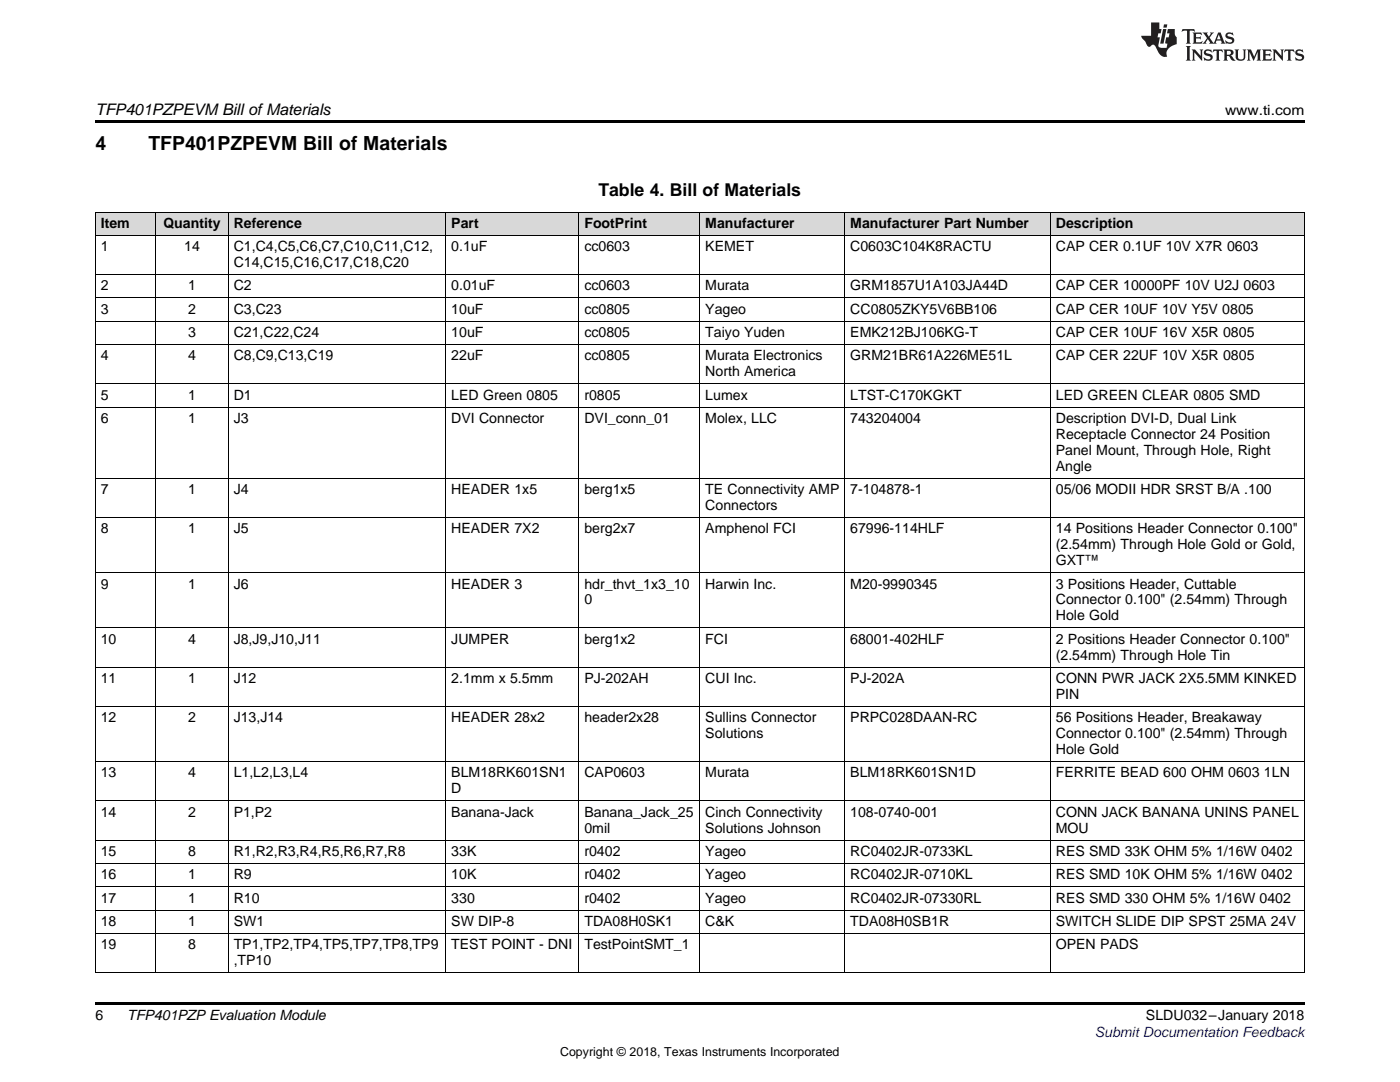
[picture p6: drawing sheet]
<svg xmlns="http://www.w3.org/2000/svg" width="279mm" height="216mm" viewBox="0 0 279 216" stroke-linecap="round" stroke-linejoin="round" font-family="sans-serif">
<defs><g id="words">
<g font-size="3.9">
<text x="19" y="30">4</text>
<text x="29.6" y="30">TFP401PZPEVM Bill of Materials</text>
</g>
<text font-size="3.5" x="119.4" y="39.1">Table 4. Bill of Materials</text>
<text font-size="3.2" x="19" y="23">TFP401PZPEVM Bill ofMaterials</text>
<g font-size="2.8">
<text x="244.5" y="23">www.ti.com</text>
<text x="20.1" y="45.5">Item</text>
<text x="32.6" y="45.5">Quantity</text>
<text x="46.6" y="45.5">Reference</text>
<text x="90.1" y="45.5">Part</text>
<text x="116.6" y="45.5">FootPrint</text>
<text x="140.8" y="45.5">Manufacturer</text>
<text x="169.7" y="45.5">Manufacturer Part Number</text>
<text x="210.7" y="45.5">Description</text>
<text x="20.1" y="50.1">1</text>
<text x="36.8" y="50.1">14</text>
<text x="46.6" y="50.1">C1,C4,C5,C6,C7,C10,C11,C12,</text>
<text x="46.6" y="53.3">C14,C15,C16,C17,C18,C20</text>
<text x="90.1" y="50.1">0.1uF</text>
<text x="116.6" y="50.1">cc0603</text>
<text x="140.8" y="50.1">KEMET</text>
<text x="169.7" y="50.1">C0603C104K8RACTU</text>
<text x="210.7" y="50.1">CAP CER 0.1UF 10V X7R 0603</text>
<text x="20.1" y="58">2</text>
<text x="37.5" y="58">1</text>
<text x="46.6" y="58">C2</text>
<text x="90.1" y="58">0.01uF</text>
<text x="116.6" y="58">cc0603</text>
<text x="140.8" y="58">Murata</text>
<text x="169.7" y="58">GRM1857U1A103JA44D</text>
<text x="210.7" y="58">CAP CER 10000PF 10V U2J 0603</text>
<text x="20.1" y="62.6">3</text>
<text x="37.5" y="62.6">2</text>
<text x="46.6" y="62.6">C3,C23</text>
<text x="90.1" y="62.6">10uF</text>
<text x="116.6" y="62.6">cc0805</text>
<text x="140.8" y="62.6">Yageo</text>
<text x="169.7" y="62.6">CC0805ZKY5V6BB106</text>
<text x="210.7" y="62.6">CAP CER 10UF 10V Y5V 0805</text>
<text x="20.1" y="71.9">4</text>
<text x="37.5" y="67.3">3</text>
<text x="37.5" y="71.9">4</text>
<text x="46.6" y="67.3">C21,C22,C24</text>
<text x="46.6" y="71.9">C8,C9,C13,C19</text>
<text x="90.1" y="67.3">10uF</text>
<text x="90.1" y="71.9">22uF</text>
<text x="116.6" y="67.3">cc0805</text>
<text x="116.6" y="71.9">cc0805</text>
<text x="140.8" y="67.3">Taiyo Yuden</text>
<text x="140.8" y="71.9">Murata Electronics</text>
<text x="169.7" y="67.3">EMK212BJ106KG-T</text>
<text x="169.7" y="71.9">GRM21BR61A226ME51L</text>
<text x="210.7" y="67.3">CAP CER 10UF 16V X5R 0805</text>
<text x="210.7" y="71.9">CAP CER 22UF 10V X5R 0805</text>
<text x="140.8" y="75.1">North America</text>
<text x="20.1" y="79.8">5</text>
<text x="37.5" y="79.8">1</text>
<text x="46.6" y="79.8">D1</text>
<text x="90.1" y="79.8">LED Green 0805</text>
<text x="116.6" y="79.8">r0805</text>
<text x="140.8" y="79.8">Lumex</text>
<text x="169.7" y="79.8">LTST-C170KGKT</text>
<text x="210.7" y="79.8">LED GREEN CLEAR 0805 SMD</text>
<text x="20.1" y="84.4">6</text>
<text x="37.5" y="84.4">1</text>
<text x="46.6" y="84.4">J3</text>
<text x="90.1" y="84.4">DVI Connector</text>
<text x="116.6" y="84.4">DVI_conn_01</text>
<text x="140.8" y="84.4">Molex, LLC</text>
<text x="169.7" y="84.4">743204004</text>
<text x="210.7" y="84.4">Description DVI-D, Dual Link</text>
<text x="210.7" y="87.6">Receptacle Connector 24 Position</text>
<text x="210.7" y="90.8">Panel Mount, Through Hole, Right</text>
<text x="210.7" y="93.9">Angle</text>
<text x="20.1" y="98.6">7</text>
<text x="37.5" y="98.6">1</text>
<text x="46.6" y="98.6">J4</text>
<text x="90.1" y="98.6">HEADER 1x5</text>
<text x="116.6" y="98.6">berg1x5</text>
<text x="140.8" y="98.6">TE Connectivity AMP</text>
<text x="140.8" y="101.8">Connectors</text>
<text x="169.7" y="98.6">7-104878-1</text>
<text x="210.7" y="98.6">05/06 MODII HDR SRST B/A .100</text>
<text x="20.1" y="106.4">8</text>
<text x="37.5" y="106.4">1</text>
<text x="46.6" y="106.4">J5</text>
<text x="90.1" y="106.4">HEADER 7X2</text>
<text x="116.6" y="106.4">berg2x7</text>
<text x="140.8" y="106.4">Amphenol FCI</text>
<text x="169.7" y="106.4">67996-114HLF</text>
<text x="210.7" y="106.4">14 Positions Header Connector 0.100&quot;</text>
<text x="210.7" y="109.6">(2.54mm) Through Hole Gold or Gold,</text>
<text x="210.7" y="112.8">GXT™</text>
<text x="20.1" y="117.4">9</text>
<text x="37.5" y="117.4">1</text>
<text x="46.6" y="117.4">J6</text>
<text x="90.1" y="117.4">HEADER 3</text>
<text x="116.6" y="117.4">hdr_thvt_1x3_10</text>
<text x="140.8" y="117.4">Harwin Inc.</text>
<text x="169.7" y="117.4">M20-9990345</text>
<text x="210.7" y="117.4">3 Positions Header, Cuttable</text>
<text x="116.6" y="120.6">0</text>
<text x="210.7" y="120.6">Connector 0.100&quot; (2.54mm) Through</text>
<text x="210.7" y="123.8">Hole Gold</text>
<text x="20.1" y="128.4">10</text>
<text x="37.5" y="128.4">4</text>
<text x="46.6" y="128.4">J8,J9,J10,J11</text>
<text x="90.1" y="128.4">JUMPER</text>
<text x="116.6" y="128.4">berg1x2</text>
<text x="140.8" y="128.4">FCI</text>
<text x="169.7" y="128.4">68001-402HLF</text>
<text x="210.7" y="128.4">2 Positions Header Connector 0.100&quot;</text>
<text x="210.7" y="131.6">(2.54mm) Through Hole Tin</text>
<text x="20.1" y="136.3">11</text>
<text x="37.5" y="136.3">1</text>
<text x="46.6" y="136.3">J12</text>
<text x="90.1" y="136.3">2.1mm x 5.5mm</text>
<text x="116.6" y="136.3">PJ-202AH</text>
<text x="140.8" y="136.3">CUI Inc.</text>
<text x="169.7" y="136.3">PJ-202A</text>
<text x="210.7" y="136.3">CONN PWR JACK 2X5.5MM KINKED</text>
<text x="210.7" y="139.5">PIN</text>
<text x="20.1" y="144.1">12</text>
<text x="37.5" y="144.1">2</text>
<text x="46.6" y="144.1">J13,J14</text>
<text x="90.1" y="144.1">HEADER 28x2</text>
<text x="116.6" y="144.1">header2x28</text>
<text x="140.8" y="144.1">Sullins Connector</text>
<text x="140.8" y="147.3">Solutions</text>
<text x="169.7" y="144.1">PRPC028DAAN-RC</text>
<text x="210.7" y="144.1">56 Positions Header, Breakaway</text>
<text x="210.7" y="147.3">Connector 0.100&quot; (2.54mm) Through</text>
<text x="20.1" y="155.1">13</text>
<text x="37.5" y="155.1">4</text>
<text x="46.6" y="155.1">L1,L2,L3,L4</text>
<text x="90.1" y="155.1">BLM18RK601SN1</text>
<text x="116.6" y="155.1">CAP0603</text>
<text x="140.8" y="155.1">Murata</text>
<text x="169.7" y="155.1">BLM18RK601SN1D</text>
<text x="210.7" y="150.5">Hole Gold</text>
<text x="210.7" y="155.1">FERRITE BEAD 600 OHM 0603</text>
<text x="252.2" y="155.1">1LN</text>
<text x="90.1" y="158.3">D</text>
<text x="20.1" y="162.9">14</text>
<text x="37.5" y="162.9">2</text>
<text x="46.6" y="162.9">P1,P2</text>
<text x="90.1" y="162.9">Banana-Jack</text>
<text x="116.6" y="162.9">Banana_Jack_25</text>
<text x="116.6" y="166.1">0mil</text>
<text x="140.8" y="162.9">Cinch Connectivity</text>
<text x="140.8" y="166.1">Solutions Johnson</text>
<text x="169.7" y="162.9">108-0740-001</text>
<text x="210.7" y="162.9">CONN JACK BANANA UNINS PANEL</text>
<text x="210.7" y="166.1">MOU</text>
<text x="20.1" y="170.8">15</text>
<text x="37.5" y="170.8">8</text>
<text x="46.6" y="170.8">R1,R2,R3,R4,R5,R6,R7,R8</text>
<text x="90.1" y="170.8">33K</text>
<text x="116.6" y="170.8">r0402</text>
<text x="140.8" y="170.8">Yageo</text>
<text x="169.7" y="170.8">RC0402JR-0733KL</text>
<text x="210.7" y="170.8">RES SMD 33K OHM 5% 1/16W 0402</text>
<text x="20.1" y="175.4">16</text>
<text x="37.5" y="175.4">1</text>
<text x="46.6" y="175.4">R9</text>
<text x="90.1" y="175.4">10K</text>
<text x="116.6" y="175.4">r0402</text>
<text x="140.8" y="175.4">Yageo</text>
<text x="169.7" y="175.4">RC0402JR-0710KL</text>
<text x="210.7" y="175.4">RES SMD 10K OHM 5% 1/16W 0402</text>
<text x="20.1" y="180.1">17</text>
<text x="20.1" y="184.7">18</text>
<text x="37.5" y="180.1">1</text>
<text x="37.5" y="184.7">1</text>
<text x="46.6" y="180.1">R10</text>
<text x="46.6" y="184.7">SW1</text>
<text x="90.1" y="180.1">330</text>
<text x="90.1" y="184.7">SW DIP-8</text>
<text x="116.6" y="180.1">r0402</text>
<text x="116.6" y="184.7">TDA08H0SK1</text>
<text x="140.8" y="180.1">Yageo</text>
<text x="140.8" y="184.7">C&amp;K</text>
<text x="169.7" y="180.1">RC0402JR-07330RL</text>
<text x="169.7" y="184.7">TDA08H0SB1R</text>
<text x="210.7" y="180.1">RES SMD 330 OHM 5% 1/16W 0402</text>
<text x="210.7" y="184.7">SWITCH SLIDE DIP SPST 25MA 24V</text>
<text x="20.1" y="189.4">19</text>
<text x="37.5" y="189.4">8</text>
<text x="46.6" y="189.4">TP1,TP2,TP4,TP5,TP7,TP8,TP9</text>
<text x="90.1" y="189.4">TEST POINT - DNI</text>
<text x="116.6" y="189.4">TestPointSMT_1</text>
<text x="210.7" y="189.4">OPEN PADS</text>
<text x="46.6" y="192.6">,TP10</text>
<text x="19" y="203.5">6</text>
<text x="25.4" y="203.6">TFP401PZP Evaluation Module</text>
<text x="228.7" y="203.6">SLDU032–January 2018</text>
</g>
<text font-size="2.8" fill="#00f" x="218.5" y="206.9">Submit Documentation Feedback</text>
<text font-size="2.5" x="111.8" y="210.7">Copyright © 2018, Texas Instruments Incorporated</text>
</g></defs>
<g fill="#d8d8d8">
<path d="M19 42.4h12.1v4.6h-12.1z"/>
<path d="M31.1 42.4h14.5v4.6h-14.5z"/>
<path d="M45.6 42.4h43.4v4.6h-43.4z"/>
<path d="M89 42.4h26.6v4.6h-26.6z"/>
<path d="M115.6 42.4h24.1v4.6h-24.1z"/>
<path d="M139.7 42.4h28.9v4.6h-28.9z"/>
<path d="M168.6 42.4h41.1v4.6h-41.1z"/>
<path d="M209.7 42.4h50.6v4.6h-50.6z"/>
</g>
<path d="M19 24h241.3v.6h-241.3zM19 200h241.3v.6h-241.3z" fill="#000"/>
<g fill="none" stroke="#000" stroke-width=".2">
<path d="M19 59.5h241.3M19 54.8h241.3M19 47h241.3M19 42.3h241.3M19.1 42.4v151.7M31.1 42.4v151.7M45.5 42.4v151.7M89 42.4v151.7M115.5 42.4v151.7M139.6 42.4v151.7M168.6 42.4v151.7M209.6 42.4v151.7"/>
<path d="M260.3 42.4v151.7M19 76.6h241.3M19 68.8h241.3M19 64.1h241.3M19 95.4h241.3M19 81.3h241.3M19 114.3h241.3M19 103.3h241.3M19 133.1h241.3M19 125.3h241.3M19 159.8h241.3M19 152h241.3"/>
<path d="M19 141h241.3M19 176.9h241.3M19 172.3h241.3M19 167.6h241.3M19 194.1h241.3M19 186.2h241.3M19 181.6h241.3"/>
</g>
<g fill="#231f20">
<path d="M236 5.8l-.1 .6 .4-.3h.6v.2v2.1l-.2 .3h.9l-.2-.3v-2.1l.1-.2h.5l.5 .3-.2-.6zM238 6.5l.2 .4v1.5l-.2 .3h1.8l.2-.5a1.04 1.04 0 0 1-1.3 .1v-.6h.6l.3 .2v-.7l-.3 .2h-.6v-.6h.8l.4 .2-.2-.5zM240 6.5l.9 1.1-.9 1.1h.8l-.2-.2 .4-.7 .5 .7-.2 .2h1.5l-.2-.2 .2-.4h.9l.1 .4-.2 .2h1l-.3-.3-.7-1.9h-.5l-.9 2.1-.8-1.1 .9-1h-.8l.1 .3-.4 .5-.3-.6 .1-.2zM243.2 6.9l.4 .9h-.7zM244.8 6.6a.63 .63 0 0 0-.2 .7 .63 .63 0 0 0 .6 .4l.6 .2 .1 .2a.75 .75 0 0 1-.7 .4 .75 .75 0 0 1-.6-.5l.1 .7 .1-.1a1.11 1.11 0 0 0 1.5-.5 1.13 1.13 0 0 0-1.2-.9l-.1-.3a1.04 1.04 0 0 1 1.2 .2l-.2-.6-.2 .1-.4-.1zM236.7 9.2l.2 .3v2.2l-.2 .4h1l-.3-.4v-2.2l.3-.3zM237.8 9.9l.3 .3v1.5l-.3 .4h.8l-.2-.4v-1.3l1.5 1.7v-1.9l.2-.3h-.7l.2 .3v.9l-1.1-1.2zM240.5 10a.62 .62 0 0 0-.2 .7 .62 .62 0 0 0 .6 .4l.6 .2 .1 .2a.76 .76 0 0 1-.7 .4 .76 .76 0 0 1-.7-.5l.2 .7 .1-.1a1.11 1.11 0 0 0 1.5-.6 1.13 1.13 0 0 0-1.2-.8l-.1-.3a1.04 1.04 0 0 1 1.2 .1l-.2-.5-.2 .1-.5-.2zM242.2 9.9l-.2 .6a.61 .61 0 0 1 .8-.3v1.5l-.2 .4h.9l-.2-.4v-1.5a.63 .63 0 0 1 .7 .3l-.1-.6zM244.1 9.9l.3 .3v1.5l-.3 .4h1l-.2-.2-.1-.7 .6 .2a.76 .76 0 0 0 1.2 .6l-1-.9a.58 .58 0 0 0 .6-.6 .58 .58 0 0 0-.5-.6zM244.9 10.2l.1-.1a.45 .45 0 0 1 .5 .1 .45 .45 0 0 1 .1 .5l-.8 .2zM246.4 9.9l.2 .2a2.17 2.17 0 0 0 .3 1.9 .99 .99 0 0 0 1.6-.7v-1.1l.2-.3h-.7l.2 .2a1.92 1.92 0 0 1-.2 1.7 .6 .6 0 0 1-.9-.5v-1.1l.2-.3zM248.9 9.9l.2 .3v1.5l-.2 .4h.7l-.2-.4v-1.4l.8 1.8 .8-1.8v1.4l-.2 .4h.9l-.2-.4v-1.5l.2-.3h-.8l-.6 1.4-.6-1.4zM251.9 9.9l.2 .3v1.5l-.2 .4h1.8l.1-.6a1.04 1.04 0 0 1-1.2 .2v-.6h.5l.4 .1v-.6l-.4 .2h-.5v-.6h.8l.3 .2-.1-.5zM254 9.9l.2 .3v1.5l-.2 .4h.7l-.2-.4v-1.3l1.5 1.7v-1.9l.2-.3h-.7l.2 .3v.9l-1.1-1.2zM256.4 9.9l-.1 .6a.61 .61 0 0 1 .7-.3l.1 1.5-.3 .4h1l-.3-.4 .1-1.5a.63 .63 0 0 1 .7 .3l-.1-.6zM258.7 10a.62 .62 0 0 0-.2 .7 .62 .62 0 0 0 .6 .4l.6 .2 .1 .2a.76 .76 0 0 1-.7 .4 .76 .76 0 0 1-.6-.5l.1 .7 .1-.1a1.11 1.11 0 0 0 1.6-.6 1.13 1.13 0 0 0-1.3-.8l-.1-.3a1.04 1.04 0 0 1 1.2 .1l-.1-.5-.2 .1-.5-.2z"/>
<path d="M229.7 4.5v2.6h-1.9v.4l.8 .9a.91 .91 0 0 0 1 .9 .56 .56 0 0 1 .5-.4 .56 .56 0 0 1 .5 .3l.4 .8a1.53 1.53 0 0 0 1.9 1.3 1.54 1.54 0 0 1 1-2.1l.9-.4v-1.4a1.52 1.52 0 0 1-.4-1.6h-1.3l-.2 .9h.5l-.2 .8h-.5l-.1 .9v.2l.4 .1-.2 .9a1.93 1.93 0 0 1-1.6-.3l.3-1.8h-.5l.2-.8h.4l.2-.9h-.4v-1.3zM232.1 5.8l-.6 2.9h.7l.6-2.9zM232.3 4.9l-.1 .6h.6l.2-.6z"/>
</g>
<use href="#words"/>
</svg>
